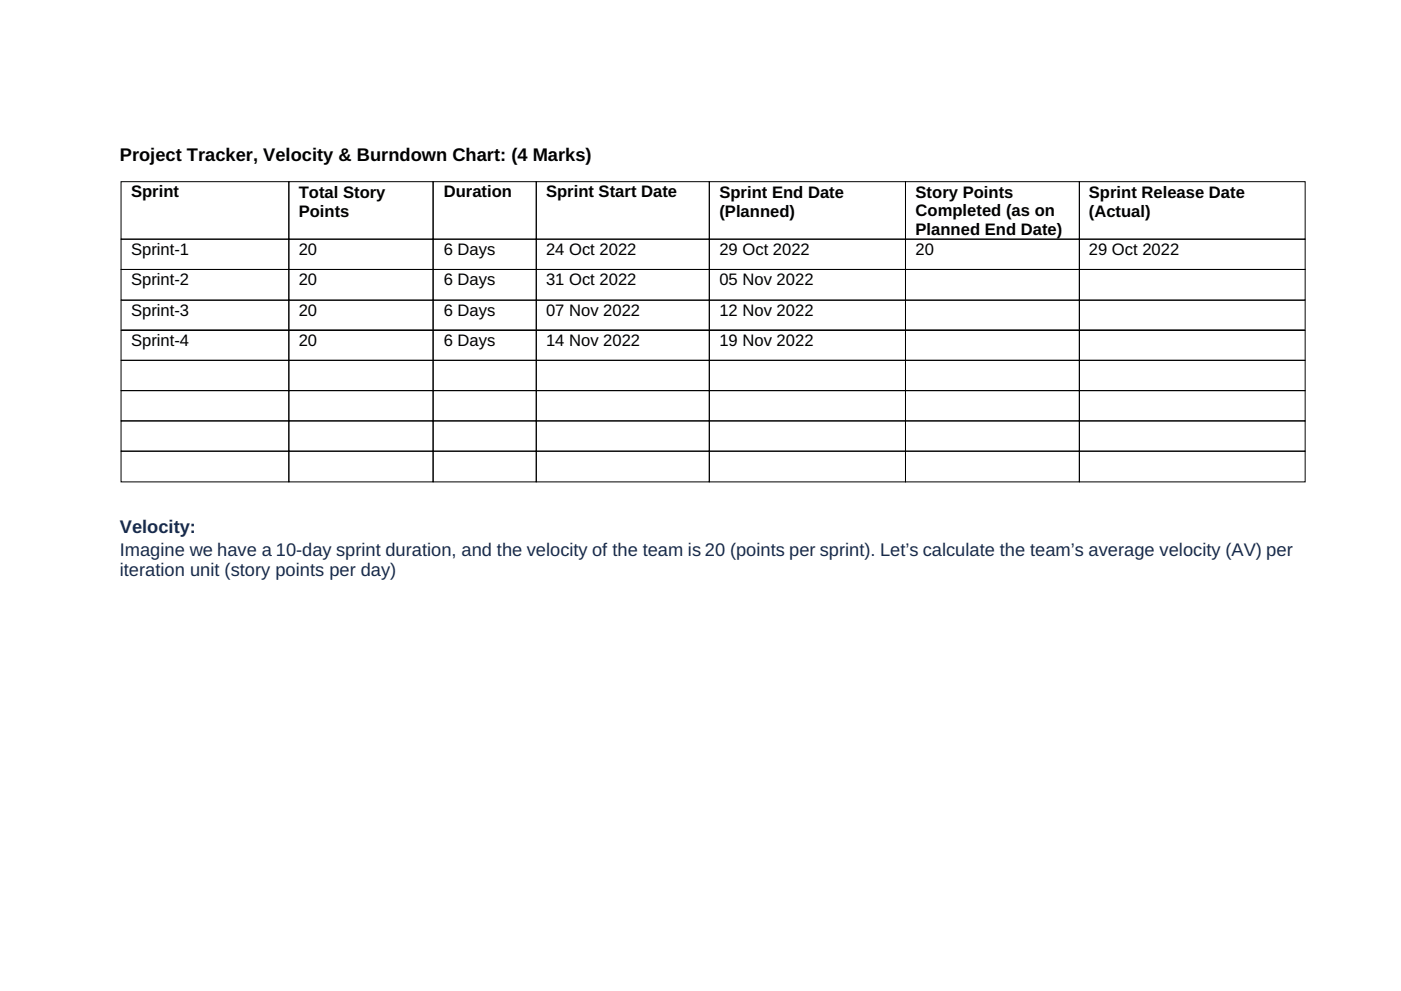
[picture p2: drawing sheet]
<svg xmlns="http://www.w3.org/2000/svg" width="297mm" height="210mm" viewBox="0 0 297 210" stroke-linecap="round" stroke-linejoin="round" font-family="sans-serif">
<defs><g id="words">
<text font-size="3.9" x="25.4" y="34.2">Project Tracker, Velocity &amp; Burndown Chart: (4 Marks)</text>
<g font-size="3.9" fill="#172b4d">
<text x="25.4" y="113">Velocity:</text>
<text x="25.4" y="117.8">Imagine we have a 10-day sprint duration, and the velocity of the team is 20 (points per sprint). Let’s calculate the team’s average velocity (AV) per</text>
<text x="25.4" y="122.2">iteration unit (story points per day)</text>
</g>
<g font-size="3.5">
<text x="27.8" y="41.8">Sprint</text>
<text x="63.3" y="41.9">Total Story</text>
<text x="94.1" y="41.8">Duration</text>
<text x="115.8" y="41.8">Sprint Start Date</text>
<text x="152.5" y="41.9">Sprint End Date</text>
<text x="194.1" y="41.9">Story Points</text>
<text x="230.9" y="41.9">Sprint Release Date</text>
<text x="63.3" y="46">Points</text>
<text x="152.5" y="46">(Planned)</text>
<text x="194.1" y="45.8">Completed (as on</text>
<text x="230.9" y="46">(Actual)</text>
<text x="27.8" y="54">Sprint-1</text>
<text x="63.3" y="54">20</text>
<text x="94.1" y="54">6 Days</text>
<text x="115.8" y="54">24 Oct 2022</text>
<text x="152.5" y="54">29 Oct 2022</text>
<text x="194.1" y="49.8">Planned End Date)</text>
<text x="194.1" y="54">20</text>
<text x="230.9" y="54">29 Oct 2022</text>
<text x="27.8" y="60.4">Sprint-2</text>
<text x="63.3" y="60.4">20</text>
<text x="94.1" y="60.4">6 Days</text>
<text x="115.8" y="60.4">31 Oct 2022</text>
<text x="152.5" y="60.4">05 Nov 2022</text>
<text x="27.8" y="66.9">Sprint-3</text>
<text x="63.3" y="66.9">20</text>
<text x="94.1" y="66.9">6 Days</text>
<text x="115.8" y="66.9">07 Nov 2022</text>
<text x="152.5" y="66.9">12 Nov 2022</text>
<text x="27.8" y="73.3">Sprint-4</text>
<text x="63.3" y="73.3">20</text>
<text x="94.1" y="73.3">6 Days</text>
<text x="115.8" y="73.3">14 Nov 2022</text>
<text x="152.5" y="73.3">19 Nov 2022</text>
</g>
</g></defs>
<g fill="none" stroke="#000" stroke-width=".21">
<path d="M25.7 38.5h35.5v12.2h-35.5zM61.2 38.5h30.6v12.2h-30.6zM91.8 38.5h21.9v12.2h-21.9zM113.7 38.5h36.7v12.2h-36.7zM150.4 38.5h41.6v12.2h-41.6zM192 38.5h36.8v12.2h-36.8zM228.8 38.5h47.9v12.2h-47.9zM25.7 50.7h35.5v6.4h-35.5zM25.7 57.1h35.5v6.5h-35.5zM61.2 50.7h30.6v6.4h-30.6zM61.2 57.1h30.6v6.5h-30.6zM91.8 50.7h21.9v6.4h-21.9z"/>
<path d="M91.8 57.1h21.9v6.5h-21.9zM113.7 50.7h36.7v6.4h-36.7zM113.7 57.1h36.7v6.5h-36.7zM150.4 50.7h41.6v6.4h-41.6zM150.4 57.1h41.6v6.5h-41.6zM192 50.7h36.8v6.4h-36.8zM192 57.1h36.8v6.5h-36.8zM228.8 50.7h47.9v6.4h-47.9zM228.8 57.1h47.9v6.5h-47.9zM25.6 63.6h251.2M25.6 76.4h251.2M25.7 76.4h35.5v6.4h-35.5z"/>
<path d="M25.7 63.7v6.2M25.7 70.1v6.2M61.2 76.4h30.6v6.4h-30.6zM61.2 63.7v6.2M61.2 70.1v6.2M91.8 76.4h21.9v6.4h-21.9zM91.8 63.7v6.2M91.8 70.1v6.2M113.7 76.4h36.7v6.4h-36.7zM113.7 63.7v6.2M113.7 70.1v6.2M150.4 76.4h41.6v6.4h-41.6z"/>
<path d="M150.4 63.7v6.2M150.4 70.1v6.2M192 76.4h36.8v6.4h-36.8zM192 63.7v6.2M192 70.1v6.2M228.8 76.4h47.9v6.4h-47.9zM228.8 63.7v6.2M228.8 70.1v6.2M276.7 63.7v6.2M276.7 70.1v6.2M25.7 82.8h35.5v6.4h-35.5zM25.7 89.2h35.5v6.4h-35.5z"/>
<path d="M25.7 95.6h35.5v6.6h-35.5zM61.2 82.8h30.6v6.4h-30.6zM61.2 89.2h30.6v6.4h-30.6zM61.2 95.6h30.6v6.6h-30.6zM91.8 82.8h21.9v6.4h-21.9zM91.8 89.2h21.9v6.4h-21.9zM91.8 95.6h21.9v6.6h-21.9zM113.7 82.8h36.7v6.4h-36.7zM113.7 89.2h36.7v6.4h-36.7zM113.7 95.6h36.7v6.6h-36.7zM150.4 82.8h41.6v6.4h-41.6zM150.4 89.2h41.6v6.4h-41.6z"/>
<path d="M150.4 95.6h41.6v6.6h-41.6zM192 82.8h36.8v6.4h-36.8zM192 89.2h36.8v6.4h-36.8zM192 95.6h36.8v6.6h-36.8zM228.8 82.8h47.9v6.4h-47.9zM228.8 89.2h47.9v6.4h-47.9zM228.8 95.6h47.9v6.6h-47.9z"/>
</g>
<path d="M25.6 70h251.2" fill="none" stroke="#000" stroke-width=".26"/>
<use href="#words"/>
</svg>
